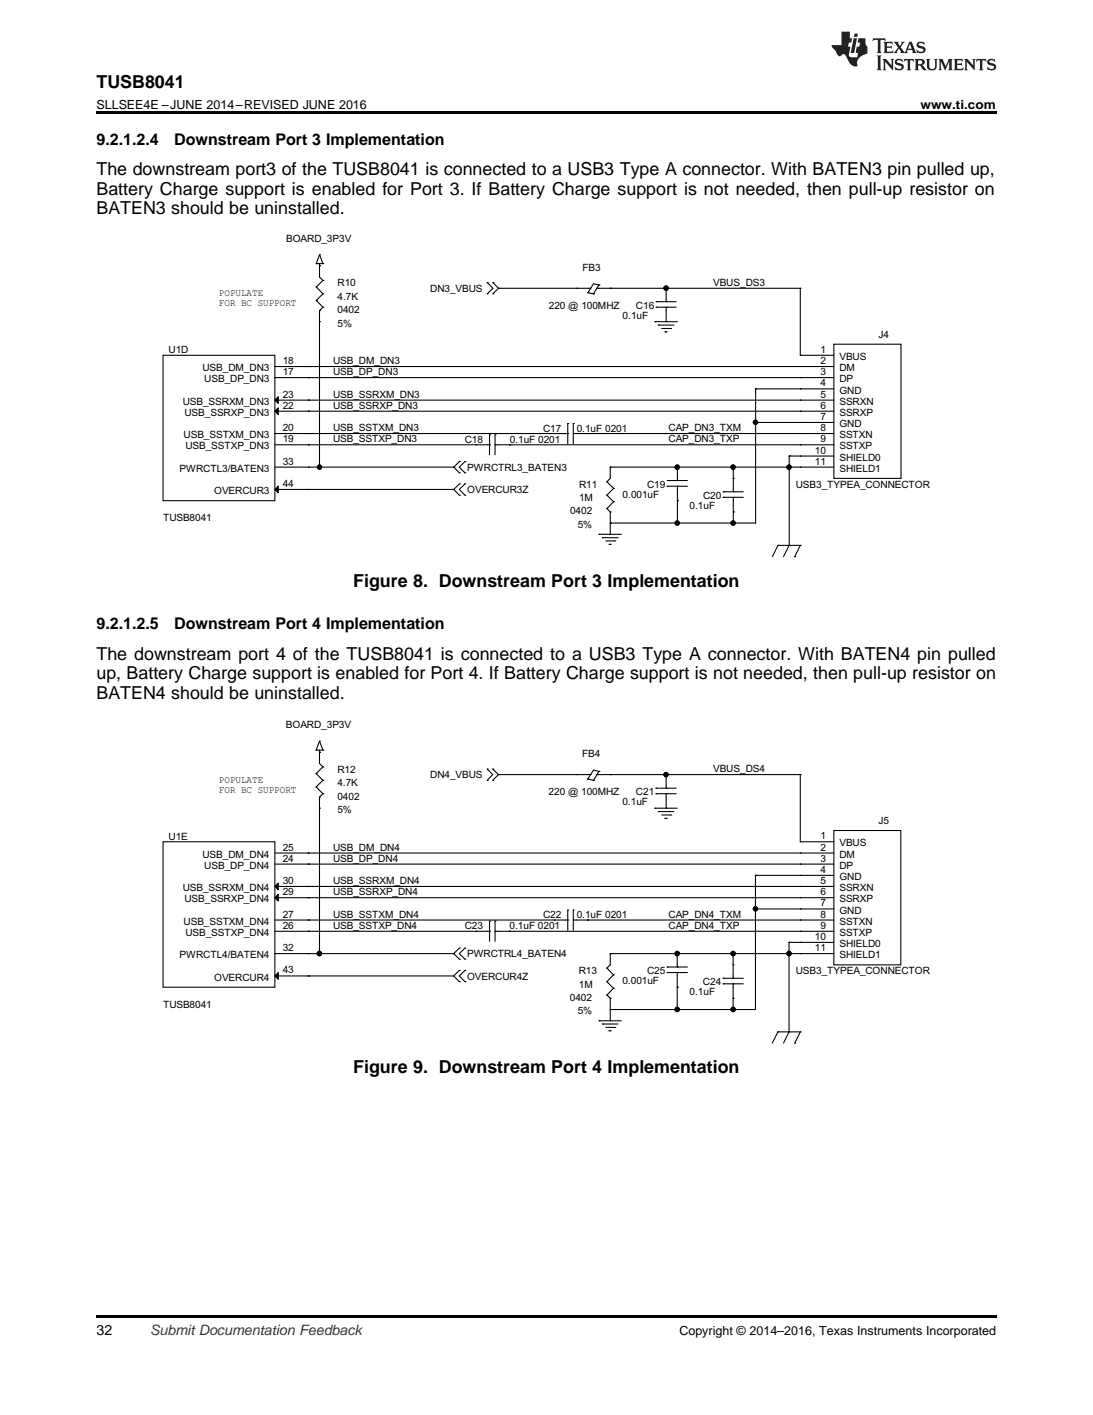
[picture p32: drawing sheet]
<svg xmlns="http://www.w3.org/2000/svg" width="216mm" height="279mm" viewBox="0 0 216 279" stroke-linecap="round" stroke-linejoin="round" font-family="sans-serif">
<defs><g id="words">
<g font-size="3.5">
<text x="19" y="17.3">TUSB8041</text>
<text x="19" y="34.5">The downstream port3 of the TUSB8041 is connected to a USB3 Type A connector. With BATEN3 pin pulled up,</text>
<text x="19" y="38.4">Battery Charge support is enabled for Port 3. If Battery Charge support is not needed, then pull-up resistor on</text>
<text x="19" y="42.3">BATEN3 should be uninstalled.</text>
<text x="69.8" y="115.9">Figure 8. Downstream Port 3 Implementation</text>
<text x="19" y="130.2">The downstream port 4 of the TUSB8041 is connected to a USB3 Type A connector. With BATEN4 pin pulled</text>
<text x="19" y="134.1">up, Battery Charge support is enabled for Port 4. If Battery Charge support is not needed, then pull-up resistor on</text>
<text x="19" y="138">BATEN4 should be uninstalled.</text>
<text x="69.8" y="211.9">Figure 9. Downstream Port 4 Implementation</text>
</g>
<g font-size="3.2">
<text x="19" y="28.6">9.2.1.2.4</text>
<text x="34.4" y="28.6">Downstream Port 3 Implementation</text>
<text x="19" y="124.3">9.2.1.2.5</text>
<text x="34.4" y="124.3">Downstream Port 4 Implementation</text>
</g>
<text font-size="2.8" x="19" y="263.6">32</text>
<text font-size="2.8" fill="#0000c8" x="29.6" y="263.6">Submit Documentation Feedback</text>
<g font-size="2.5">
<text x="19" y="21.4">SLLSEE4E –JUNE 2014–REVISED JUNE 2016</text>
<text x="181.8" y="21.4">www.ti.com</text>
<text x="134.2" y="263.6">Copyright © 2014–2016, Texas Instruments Incorporated</text>
</g>
<g font-size="2">
<text x="56.5" y="47.7">BOARD_3P3V</text>
<text x="115" y="53.4">FB3</text>
<text x="43.3" y="58.5">POPULATE</text>
<text x="66.7" y="56.5">R10</text>
<text x="66.7" y="59.2">4.7K</text>
<text x="85" y="57.6">DN3_VBUS</text>
<text x="140.9" y="56.5">VBUS_DS3</text>
<text x="43.3" y="60.5">FOR BC SUPPORT</text>
<text x="66.7" y="61.8">0402</text>
<text x="66.7" y="64.5">5%</text>
<text x="108.4" y="60.9">220 @ 100MHZ</text>
<text x="123" y="63">0.1uF</text>
<text x="125.6" y="60.9">C16</text>
<text x="33.3" y="69.8">U1D</text>
<text x="55.8" y="71.9">18</text>
<text x="65.8" y="71.9">USB_DM_DN3</text>
<text x="162.1" y="69.7">1</text>
<text x="162.1" y="71.9">2</text>
<text x="165.8" y="71.1">VBUS</text>
<text x="173.5" y="66.7">J4</text>
<text x="40" y="73.3">USB_DM_DN3</text>
<text x="40.4" y="75.5">USB_DP_DN3</text>
<text x="55.8" y="74.1">17</text>
<text x="65.8" y="74.1">USB_DP_DN3</text>
<text x="162.1" y="74.1">3</text>
<text x="162.1" y="76.3">4</text>
<text x="165.8" y="73.3">DM</text>
<text x="165.8" y="75.5">DP</text>
<text x="165.8" y="77.7">GND</text>
<text x="36.1" y="79.9">USB_SSRXM_DN3</text>
<text x="36.4" y="82.1">USB_SSRXP_DN3</text>
<text x="55.8" y="78.5">23</text>
<text x="55.8" y="80.7">22</text>
<text x="65.8" y="80.7">USB_SSRXP_DN3</text>
<text x="65.8" y="78.5">USB_SSRXM_DN3</text>
<text x="162.1" y="78.5">5</text>
<text x="162.1" y="80.7">6</text>
<text x="162.1" y="82.9">7</text>
<text x="165.8" y="79.9">SSRXN</text>
<text x="165.8" y="82.1">SSRXP</text>
<text x="36.3" y="86.5">USB_SSTXM_DN3</text>
<text x="36.6" y="88.7">USB_SSTXP_DN3</text>
<text x="55.8" y="85.1">20</text>
<text x="55.8" y="87.3">19</text>
<text x="65.8" y="85.1">USB_SSTXM_DN3</text>
<text x="65.8" y="87.4">USB_SSTXP_DN3</text>
<text x="91.8" y="87.4">C18</text>
<text x="100.7" y="87.4">0.1uF 0201</text>
<text x="107.3" y="85.3">C17</text>
<text x="113.9" y="85.3">0.1uF 0201</text>
<text x="132" y="87.4">CAP_DN3_TXP</text>
<text x="132" y="85.1">CAP_DN3_TXM</text>
<text x="161" y="89.6">10</text>
<text x="162.1" y="85.1">8</text>
<text x="162.1" y="87.3">9</text>
<text x="165.8" y="84.3">GND</text>
<text x="165.8" y="86.5">SSTXN</text>
<text x="165.8" y="88.7">SSTXP</text>
<text x="35.5" y="93.2">PWRCTL3/BATEN3</text>
<text x="55.8" y="91.7">33</text>
<text x="92.3" y="93">PWRCTRL3_BATEN3</text>
<text x="161" y="91.7">11</text>
<text x="165.8" y="91">SHIELD0</text>
<text x="165.8" y="93.2">SHIELD1</text>
<text x="42.3" y="97.6">OVERCUR3</text>
<text x="55.8" y="96.2">44</text>
<text x="92.3" y="97.4">OVERCUR3Z</text>
<text x="112.6" y="101.6">0402</text>
<text x="114.4" y="96.3">R11</text>
<text x="114.4" y="98.9">1M</text>
<text x="123" y="98.3">0.001uF</text>
<text x="127.8" y="96.3">C19</text>
<text x="136.2" y="100.5">0.1uF</text>
<text x="138.9" y="98.5">C20</text>
<text x="157.2" y="96.3">USB3_TYPEA_CONNECTOR</text>
<text x="32.2" y="102.9">TUSB8041</text>
<text x="114.1" y="104.2">5%</text>
<text x="56.5" y="143.7">BOARD_3P3V</text>
<text x="115" y="149.5">FB4</text>
<text x="43.3" y="154.5">POPULATE</text>
<text x="66.6" y="152.6">R12</text>
<text x="66.6" y="155.2">4.7K</text>
<text x="85" y="153.7">DN4_VBUS</text>
<text x="140.9" y="152.5">VBUS_DS4</text>
<text x="43.3" y="156.5">FOR BC SUPPORT</text>
<text x="66.6" y="157.9">0402</text>
<text x="66.6" y="160.5">5%</text>
<text x="108.4" y="157">220 @ 100MHZ</text>
<text x="122.9" y="159">0.1uF</text>
<text x="125.6" y="157">C21</text>
<text x="33.3" y="165.8">U1E</text>
<text x="55.8" y="167.9">25</text>
<text x="65.8" y="168">USB_DM_DN4</text>
<text x="162.1" y="165.7">1</text>
<text x="162.1" y="167.9">2</text>
<text x="165.8" y="167.1">VBUS</text>
<text x="173.5" y="162.8">J5</text>
<text x="40" y="169.4">USB_DM_DN4</text>
<text x="40.4" y="171.5">USB_DP_DN4</text>
<text x="55.8" y="170.1">24</text>
<text x="65.8" y="170.2">USB_DP_DN4</text>
<text x="162.1" y="170.1">3</text>
<text x="162.1" y="172.4">4</text>
<text x="165.8" y="169.4">DM</text>
<text x="165.8" y="171.5">DP</text>
<text x="165.8" y="173.8">GND</text>
<text x="36.1" y="176">USB_SSRXM_DN4</text>
<text x="36.4" y="178.2">USB_SSRXP_DN4</text>
<text x="55.8" y="174.5">30</text>
<text x="55.8" y="176.8">29</text>
<text x="65.8" y="174.6">USB_SSRXM_DN4</text>
<text x="65.8" y="176.8">USB_SSRXP_DN4</text>
<text x="162.1" y="174.5">5</text>
<text x="162.1" y="176.8">6</text>
<text x="162.1" y="179">7</text>
<text x="165.8" y="176">SSRXN</text>
<text x="165.8" y="178.2">SSRXP</text>
<text x="36.3" y="182.6">USB_SSTXM_DN4</text>
<text x="36.6" y="184.8">USB_SSTXP_DN4</text>
<text x="55.8" y="181.2">27</text>
<text x="55.8" y="183.4">26</text>
<text x="65.8" y="181.2">USB_SSTXM_DN4</text>
<text x="65.8" y="183.4">USB_SSTXP_DN4</text>
<text x="91.8" y="183.5">C23</text>
<text x="100.6" y="183.5">0.1uF 0201</text>
<text x="107.3" y="181.3">C22</text>
<text x="113.9" y="181.3">0.1uF 0201</text>
<text x="132" y="181.2">CAP_DN4_TXM</text>
<text x="132" y="183.4">CAP_DN4_TXP</text>
<text x="161" y="185.6">10</text>
<text x="162.1" y="181.2">8</text>
<text x="162.1" y="183.4">9</text>
<text x="165.8" y="180.4">GND</text>
<text x="165.8" y="182.6">SSTXN</text>
<text x="165.8" y="184.8">SSTXP</text>
<text x="35.5" y="189.2">PWRCTL4/BATEN4</text>
<text x="55.8" y="187.8">32</text>
<text x="92.3" y="189">PWRCTRL4_BATEN4</text>
<text x="161" y="187.8">11</text>
<text x="165.8" y="187">SHIELD0</text>
<text x="165.8" y="189.2">SHIELD1</text>
<text x="42.3" y="193.6">OVERCUR4</text>
<text x="55.8" y="192.2">43</text>
<text x="92.3" y="193.4">OVERCUR4Z</text>
<text x="112.6" y="197.6">0402</text>
<text x="114.3" y="192.4">R13</text>
<text x="114.3" y="195">1M</text>
<text x="122.9" y="194.3">0.001uF</text>
<text x="127.8" y="192.4">C25</text>
<text x="136.2" y="196.6">0.1uF</text>
<text x="138.9" y="194.5">C24</text>
<text x="157.2" y="192.4">USB3_TYPEA_CONNECTOR</text>
<text x="32.2" y="199">TUSB8041</text>
<text x="114.1" y="200.3">5%</text>
</g>
</g></defs>
<path d="M19 22h177.8v.5h-177.8zM19 259.7h177.8v.5h-177.8z" fill="#000"/>
<g fill="none" stroke="#000" stroke-width=".21">
<path d="M62.5 52.1h.1M62.5 56.7h.1M62.5 59.3h.1M63.1 52.5h.1M63.1 50.3h.1M63.1 52.1v2.6l.7 .7-1.3 1.3 1.3 1.3-1.3 1.3 1.3 1.4-.7 .6v30.9M63.1 50.3l.7 1.8h-1.3zM63.8 52.1h.1M63.8 55.4h.1M63.8 58h.1M96.2 58h.1M96.2 55.8h.1"/>
<path d="M96.2 55.8l1.2 1.1-1.2 1.1M97.4 55.8h.1M97.4 58h.1M97.4 55.8l1.1 1.1M98.5 56.9h.1M98.5 56.9h18.1M98.5 56.9l-1.1 1.1M113.9 56.9h.1M116.1 57.8h.1M116.6 56.9h.1M117.2 58h.1M117.2 56l1.1 .3-1.1 1.7-1.1-.2z"/>
<path d="M117.9 56.9h.1M117.9 56.9h40.2v13.3h6.6M118.3 56.3h.1M120.5 56.9h.1M129.6 59.6h.1M129.6 59.6h4M131.6 56.9h.1M131.6 59.6h.1M131.6 56.9v2.7M158.1 56.9h.1M32.2 70.2h22.1v28.7h-22.1zM54.3 79l.7-.7v1.4z"/>
<path d="M54.3 79h110.4M54.3 74.6h110.4M54.3 72.4h110.4M60.9 79h.1M60.9 74.6h.1M60.9 72.4h.1M63.1 61.3h.1M63.1 63.5h.1M63.8 60.7h.1M129.4 63.5h.1M129.4 63.5h4.4M129.6 60.7h.1"/>
<path d="M129.6 60.7h4M130 64.2h.1M130 64.2h3.1M130.7 64.9h1.8M131.4 65.5h.1M131.4 65.5h.4M131.6 60.7h.1M131.6 63.5h.1M131.6 60.7v2.8M132.5 64.9h.1M149.3 76.8h.1M158.1 70.2h.1"/>
<path d="M158.1 72.4h.1M158.1 74.6h.1M158.1 76.8h.1M158.1 79h.1M164.7 68h13.3v26.5h-13.3zM164.7 76.8h-15.4v26.5h-28.8M54.3 92.2h35.3M54.3 96.6h35.3M54.3 81.2h110.4M54.3 87.8h42.4M54.3 85.6h57.8M55 96v1.3l-.7-.7z"/>
<path d="M55 80.5v1.4l-.7-.7zM60.9 96.6h.1M60.9 81.2h.1M60.9 85.6h.1M60.9 87.8h.1M60.9 92.2h.1M63.1 92.2h.1M89.6 92.2h.1M89.6 96.6l1.1 1.2M89.6 92.2l1.1 1.2M90.7 95.6h.1M90.7 97.8h.1"/>
<path d="M90.7 91.1h.1M90.7 93.4h.1M90.7 95.6l-1.1 1M90.7 91.1l-1.1 1.1M91.8 97.8h.1M91.8 95.6h.1M91.8 93.4h.1M91.8 91.1h.1M91.8 95.6l-1.1 1 1.1 1.2M91.8 91.1l-1.1 1.1 1.1 1.2M94.1 87.8h.1M96.7 87.8h.1"/>
<path d="M96.7 85.9h.1M96.7 85.9v3.9M97.8 85.9h.1M97.8 87.8h.1M97.8 85.9v3.9M97.8 87.8h66.9M100.7 87.8h.1M109.5 85.6h.1M112.1 85.6h.1M112.1 83.6h.1M112.1 83.6v4M113.2 83.6h.1"/>
<path d="M113.2 85.6h.1M113.2 83.6v4M113.2 85.6h51.5M116.1 85.6h.1M119.9 95.1h.1M119.9 97.8h.1M120.5 92.2h.1M121.2 96.4h.1M121.2 99.1h.1M131.8 96h.1M131.8 94.9h.1M131.8 96h4"/>
<path d="M131.8 94.9h4M133.8 98.9h.1M133.8 94.9h.1M133.8 96h.1M133.8 92.2h.1M133.8 92.2v2.7M133.8 96v7.3M142.8 98.2h.1M142.8 97.1h.1M142.8 98.2h4M142.8 97.1h4M144.9 92.2h.1"/>
<path d="M144.9 97.1h.1M144.9 98.2h.1M144.9 94.5h.1M144.9 92.2v4.9M144.9 98.2v5.1M149.3 83.4h.1M149.3 83.4h15.4M155.9 90h.1M155.9 92.2h.1M158.1 81.2h.1M158.1 83.4h.1M158.1 85.6h.1"/>
<path d="M158.1 87.8h.1M158.1 90h.1M158.1 92.2h.1M164.7 92.2h-44.2v2.3l-.6 .6 1.3 1.3-1.3 1.4 1.3 1.3-1.3 1.3 .6 .7v4.4M164.7 90h-8.8v17.7l-1.1 2.2M118.3 105.5h.1M118.3 105.5h4.5M119 106.2h.1M119 106.2h3.1M119.7 106.8h1.7M119.9 100.4h.1M120.3 107.5h.1"/>
<path d="M120.3 107.5h.5M120.5 103.3h.1M120.5 101.1h.1M121.4 106.8h.1M144.9 101.1h.1M144.9 103.3h.1M152.6 109.9l1.1-2.2h4.4l-1.1 2.2M153.7 107.7h.1M155.9 107.7h.1M157 109.9h.1M158.1 107.7h.1M62.4 148.1h.1"/>
<path d="M62.4 152.7h.1M62.4 155.4h.1M63.1 148.5h.1M63.1 146.4h.1M63.1 157.4h.1M63.1 159.6h.1M63.1 148.1v2.7l.7 .6-1.4 1.3 1.4 1.4-1.4 1.3 1.4 1.3-.7 .7v30.9M63.1 146.4l.7 1.7h-1.4zM63.8 148.1h.1M63.8 151.4h.1M63.8 154.1h.1M63.8 156.7h.1"/>
<path d="M96.2 154.1h.1M96.2 151.9h.1M96.2 151.9l1.1 1-1.1 1.2M97.3 151.9h.1M97.3 154.1h.1M97.3 151.9l1.2 1M98.5 152.9h.1M98.5 152.9h18.1M98.5 152.9l-1.2 1.2M113.9 152.9h.1M116.1 153.8h.1M116.6 152.9h.1"/>
<path d="M117.2 154.1h.1M117.2 152.1l1.1 .2-1.1 1.8-1.1-.3zM117.9 152.9h.1M117.9 152.9h40.2v13.3h6.6M118.3 152.3h.1M120.5 152.9h.1M129.4 159.6h.1M129.4 159.6h4.4M129.6 156.7h.1M129.6 155.6h.1M129.6 156.7h4M129.6 155.6h4"/>
<path d="M131.6 152.9h.1M131.6 155.6h.1M131.6 156.7h.1M131.6 159.6h.1M131.6 152.9v2.7M131.6 156.7v2.9M158.1 152.9h.1M32.2 166.2h22.1v28.7h-22.1zM54.3 177.3l.7-.7v1.3zM54.3 175l.7-.6v1.3zM54.3 175h110.4M54.3 177.3h110.4"/>
<path d="M54.3 168.4h110.4M54.3 170.6h110.4M60.9 175h.1M60.9 177.3h.1M60.9 168.4h.1M60.9 170.6h.1M112.1 179.7h.1M112.1 179.7v4M113.2 179.7h.1M113.2 179.7v4M130 160.3h.1M130 160.3h3.1"/>
<path d="M130.7 160.9h1.8M131.3 161.6h.1M131.3 161.6h.5M132.5 160.9h.1M149.2 179.5h.1M149.2 172.8h.1M149.2 179.5h15.5M158.1 166.2h.1M158.1 168.4h.1M158.1 170.6h.1M158.1 172.8h.1M158.1 175h.1"/>
<path d="M158.1 177.3h.1M158.1 179.5h.1M164.7 164h13.2v26.5h-13.2zM164.7 172.8h-15.5v26.5h-28.7M54.3 192.7l.7-.7v1.4zM54.3 192.7h35.3M54.3 188.3h35.3M54.3 181.7h57.8M54.3 183.9h42.4M60.9 192.7h.1M60.9 181.7h.1M60.9 183.9h.1"/>
<path d="M60.9 188.3h.1M63.1 188.3h.1M89.6 188.3h.1M89.6 188.3l1.1 1.1M89.6 192.7l1.1 1.1M90.7 187.2h.1M90.7 189.4h.1M90.7 191.6h.1M90.7 193.8h.1M90.7 187.2l-1.1 1.1M90.7 191.6l-1.1 1.1M91.8 189.4h.1"/>
<path d="M91.8 187.2h.1M91.8 193.8h.1M91.8 191.6h.1M91.8 187.2l-1.1 1.1 1.1 1.1M91.8 191.6l-1.1 1.1 1.1 1.1M94 183.9h.1M96.7 183.9h.1M96.7 181.9h.1M96.7 181.9v4M97.8 181.9h.1M97.8 183.9h.1M97.8 183.9h66.9"/>
<path d="M97.8 181.9v4M100.6 183.9h.1M109.5 181.7h.1M112.1 181.7h.1M113.2 181.7h.1M113.2 181.7h51.5M116.1 181.7h.1M119.9 191.2h.1M119.9 193.8h.1M119.9 196.5h.1M120.5 188.3h.1M120.5 199.3h.1"/>
<path d="M120.5 197.1h.1M121.2 192.5h.1M121.2 195.1h.1M131.8 192h.1M131.8 190.9h.1M131.8 192h4M131.8 190.9h4M133.8 194.9h.1M133.8 190.9h.1M133.8 192h.1M133.8 188.3h.1M133.8 188.3v2.6"/>
<path d="M133.8 192v7.3M142.8 194.3h.1M142.8 193.2h.1M142.8 194.3h4M142.8 193.2h4M144.8 188.3h.1M144.8 197.1h.1M144.8 199.3h.1M144.8 193.2h.1M144.8 194.3h.1M144.8 190.5h.1M144.8 188.3v4.9"/>
<path d="M144.8 194.3v5M155.9 188.3h.1M155.9 186.1h.1M158.1 181.7h.1M158.1 183.9h.1M158.1 186.1h.1M158.1 188.3h.1M164.7 188.3h-44.2v2.2l-.6 .7 1.3 1.3-1.3 1.3 1.3 1.3-1.3 1.4 .6 .6v4.5M164.7 186.1h-8.8v17.6l-1.1 2.3M118.3 201.6h.1M118.3 201.6h4.4M119 202.2h.1"/>
<path d="M119 202.2h3.1M119.7 202.9h1.7M120.3 203.5h.1M120.3 203.5h.5M121.4 202.9h.1M152.5 206l1.2-2.3h4.4l-1.1 2.3M153.7 203.7h.1M155.9 203.7h.1M157 206h.1M158.1 203.7h.1"/>
<circle cx="131.6" cy="56.9" r=".43"/>
<circle cx="63.1" cy="92.2" r=".42"/>
<circle cx="133.8" cy="92.2" r=".42"/>
<circle cx="144.8" cy="92.2" r=".42"/>
<circle cx="149.2" cy="83.4" r=".42"/>
<circle cx="155.9" cy="92.2" r=".42"/>
<circle cx="133.8" cy="103.3" r=".42"/>
<circle cx="144.8" cy="103.3" r=".42"/>
<circle cx="131.6" cy="152.9" r=".42"/>
<circle cx="149.2" cy="179.4" r=".42"/>
<circle cx="63.1" cy="188.3" r=".44"/>
<circle cx="133.8" cy="199.3" r=".43"/>
<circle cx="133.8" cy="188.3" r=".43"/>
<circle cx="144.8" cy="199.3" r=".43"/>
<circle cx="144.8" cy="188.3" r=".43"/>
<circle cx="155.8" cy="188.3" r=".43"/>
</g>
<g fill="#000">
<path d="M54.3 79l.7-.7v1.4zM55 96v1.3l-.7-.7zM55 80.5v1.4l-.7-.7zM54.3 177.3l.7-.7v1.3zM54.3 175l.7-.6v1.3zM54.3 192.7l.7-.7v1.4z"/>
<circle cx="131.6" cy="56.9" r=".43"/>
<circle cx="63.1" cy="92.2" r=".42"/>
<circle cx="133.8" cy="92.2" r=".42"/>
<circle cx="144.8" cy="92.2" r=".42"/>
<circle cx="149.2" cy="83.4" r=".42"/>
<circle cx="155.9" cy="92.2" r=".42"/>
<circle cx="133.8" cy="103.3" r=".42"/>
<circle cx="144.8" cy="103.3" r=".42"/>
<circle cx="131.6" cy="152.9" r=".42"/>
<circle cx="149.2" cy="179.4" r=".42"/>
<circle cx="63.1" cy="188.3" r=".44"/>
<circle cx="133.8" cy="199.3" r=".43"/>
<circle cx="133.8" cy="188.3" r=".43"/>
<circle cx="144.8" cy="199.3" r=".43"/>
<circle cx="144.8" cy="188.3" r=".43"/>
<circle cx="155.8" cy="188.3" r=".43"/>
</g>
<g fill="#231f20">
<path d="M172.5 7.6l-.1 .5 .4-.2h.6v.1v2.1l-.2 .4h.9l-.2-.4v-2.1l.1-.1h.5l.5 .2-.2-.5zM174.5 8.3l.2 .3v1.5l-.2 .4h1.8l.2-.6a1.04 1.04 0 0 1-1.3 .2v-.7h.6l.3 .2v-.6l-.3 .2h-.6v-.6l.8-.1 .4 .3-.2-.5zM176.5 8.3l.9 1.1-.9 1.1h.8l-.2-.2 .4-.7 .5 .7-.2 .2h1.5l-.2-.2 .2-.4h.9l.1 .4-.2 .2h1l-.3-.3-.7-1.9h-.5l-.9 2-.8-1 .9-1h-.8l.1 .3-.4 .5-.3-.6 .1-.2zM179.7 8.6l.4 1h-.7zM181.3 8.4a.63 .63 0 0 0-.2 .7 .63 .63 0 0 0 .6 .4l.6 .2 .1 .2a.75 .75 0 0 1-.7 .4 .75 .75 0 0 1-.6-.5l.1 .7 .1-.1a1.11 1.11 0 0 0 1.5-.6 1.13 1.13 0 0 0-1.2-.8l-.1-.4a1.04 1.04 0 0 1 1.2 .2l-.2-.5-.2 .1-.4-.2zM173.2 10.9l.2 .4v2.2l-.2 .4h1l-.3-.4v-2.2l.3-.4zM174.3 11.6l.3 .4v1.5l-.3 .4h.8l-.2-.4v-1.3l1.5 1.7v-1.9l.2-.4h-.7l.2 .4v.9l-1.1-1.3zM177 11.8a.62 .62 0 0 0-.2 .7 .62 .62 0 0 0 .6 .4l.6 .1 .1 .3a.76 .76 0 0 1-.7 .3 .76 .76 0 0 1-.7-.4l.2 .7 .1-.1a1.11 1.11 0 0 0 1.5-.6 1.13 1.13 0 0 0-1.2-.8l-.1-.4a1.04 1.04 0 0 1 1.2 .2l-.2-.6-.2 .1-.5-.1zM178.7 11.6l-.2 .6a.61 .61 0 0 1 .8-.3v1.6l-.2 .4h.9l-.2-.4v-1.6a.63 .63 0 0 1 .7 .3l-.1-.6zM180.6 11.6l.3 .4v1.5l-.3 .4h1l-.2-.2-.1-.8 .6 .2a.76 .76 0 0 0 1.2 .7l-1-1a.58 .58 0 0 0 .6-.5 .58 .58 0 0 0-.5-.6zM181.4 11.9h.1a.45 .45 0 0 1 .5 .1 .45 .45 0 0 1 .1 .5l-.8 .2zM182.9 11.6l.2 .2a2.17 2.17 0 0 0 .3 1.9 .99 .99 0 0 0 1.6-.6v-1.1l.2-.4h-.7l.2 .2a1.92 1.92 0 0 1-.2 1.8 .6 .6 0 0 1-.9-.5v-1.1l.2-.4zM185.4 11.6l.2 .4v1.5l-.2 .4h.7l-.2-.4v-1.4l.8 1.8 .8-1.8v1.4l-.2 .4h.9l-.2-.4v-1.5l.2-.4h-.8l-.6 1.5-.6-1.5zM188.4 11.6l.2 .4v1.5l-.2 .4h1.8l.1-.6a1.04 1.04 0 0 1-1.2 .1v-.6h.5l.4 .2v-.6l-.4 .2h-.5v-.7h.8l.3 .3-.1-.6zM190.5 11.6l.2 .4v1.5l-.2 .4h.7l-.2-.4v-1.3l1.5 1.7v-1.9l.2-.4h-.7l.2 .4v.9l-1.1-1.3zM192.9 11.6l-.1 .6a.61 .61 0 0 1 .7-.3l.1 1.6-.3 .4h1l-.3-.4 .1-1.6a.63 .63 0 0 1 .7 .3l-.1-.6zM195.2 11.8a.62 .62 0 0 0-.2 .7 .62 .62 0 0 0 .6 .4l.6 .1 .1 .3a.76 .76 0 0 1-.7 .3 .76 .76 0 0 1-.6-.4l.1 .7 .1-.1a1.11 1.11 0 0 0 1.6-.6 1.13 1.13 0 0 0-1.3-.8l-.1-.4a1.04 1.04 0 0 1 1.2 .2l-.1-.6-.2 .1-.5-.1z"/>
<path d="M166.2 6.3v2.6h-1.9v.4l.8 .9a.91 .91 0 0 0 1 .8 .56 .56 0 0 1 .5-.3 .56 .56 0 0 1 .5 .3l.4 .8a1.53 1.53 0 0 0 1.9 1.2 1.54 1.54 0 0 1 1-2.1l.9-.3v-1.4a1.52 1.52 0 0 1-.4-1.6h-1.3l-.2 .8h.5l-.2 .8h-.5l-.1 1v.2l.4 .1-.2 .8a1.93 1.93 0 0 1-1.6-.3l.3-1.8h-.5l.2-.8h.4l.2-.8h-.4v-1.3zM168.6 7.6l-.6 2.9h.7l.6-2.9zM168.8 6.6l-.1 .7h.6l.2-.7z"/>
</g>
<use href="#words"/>
</svg>
